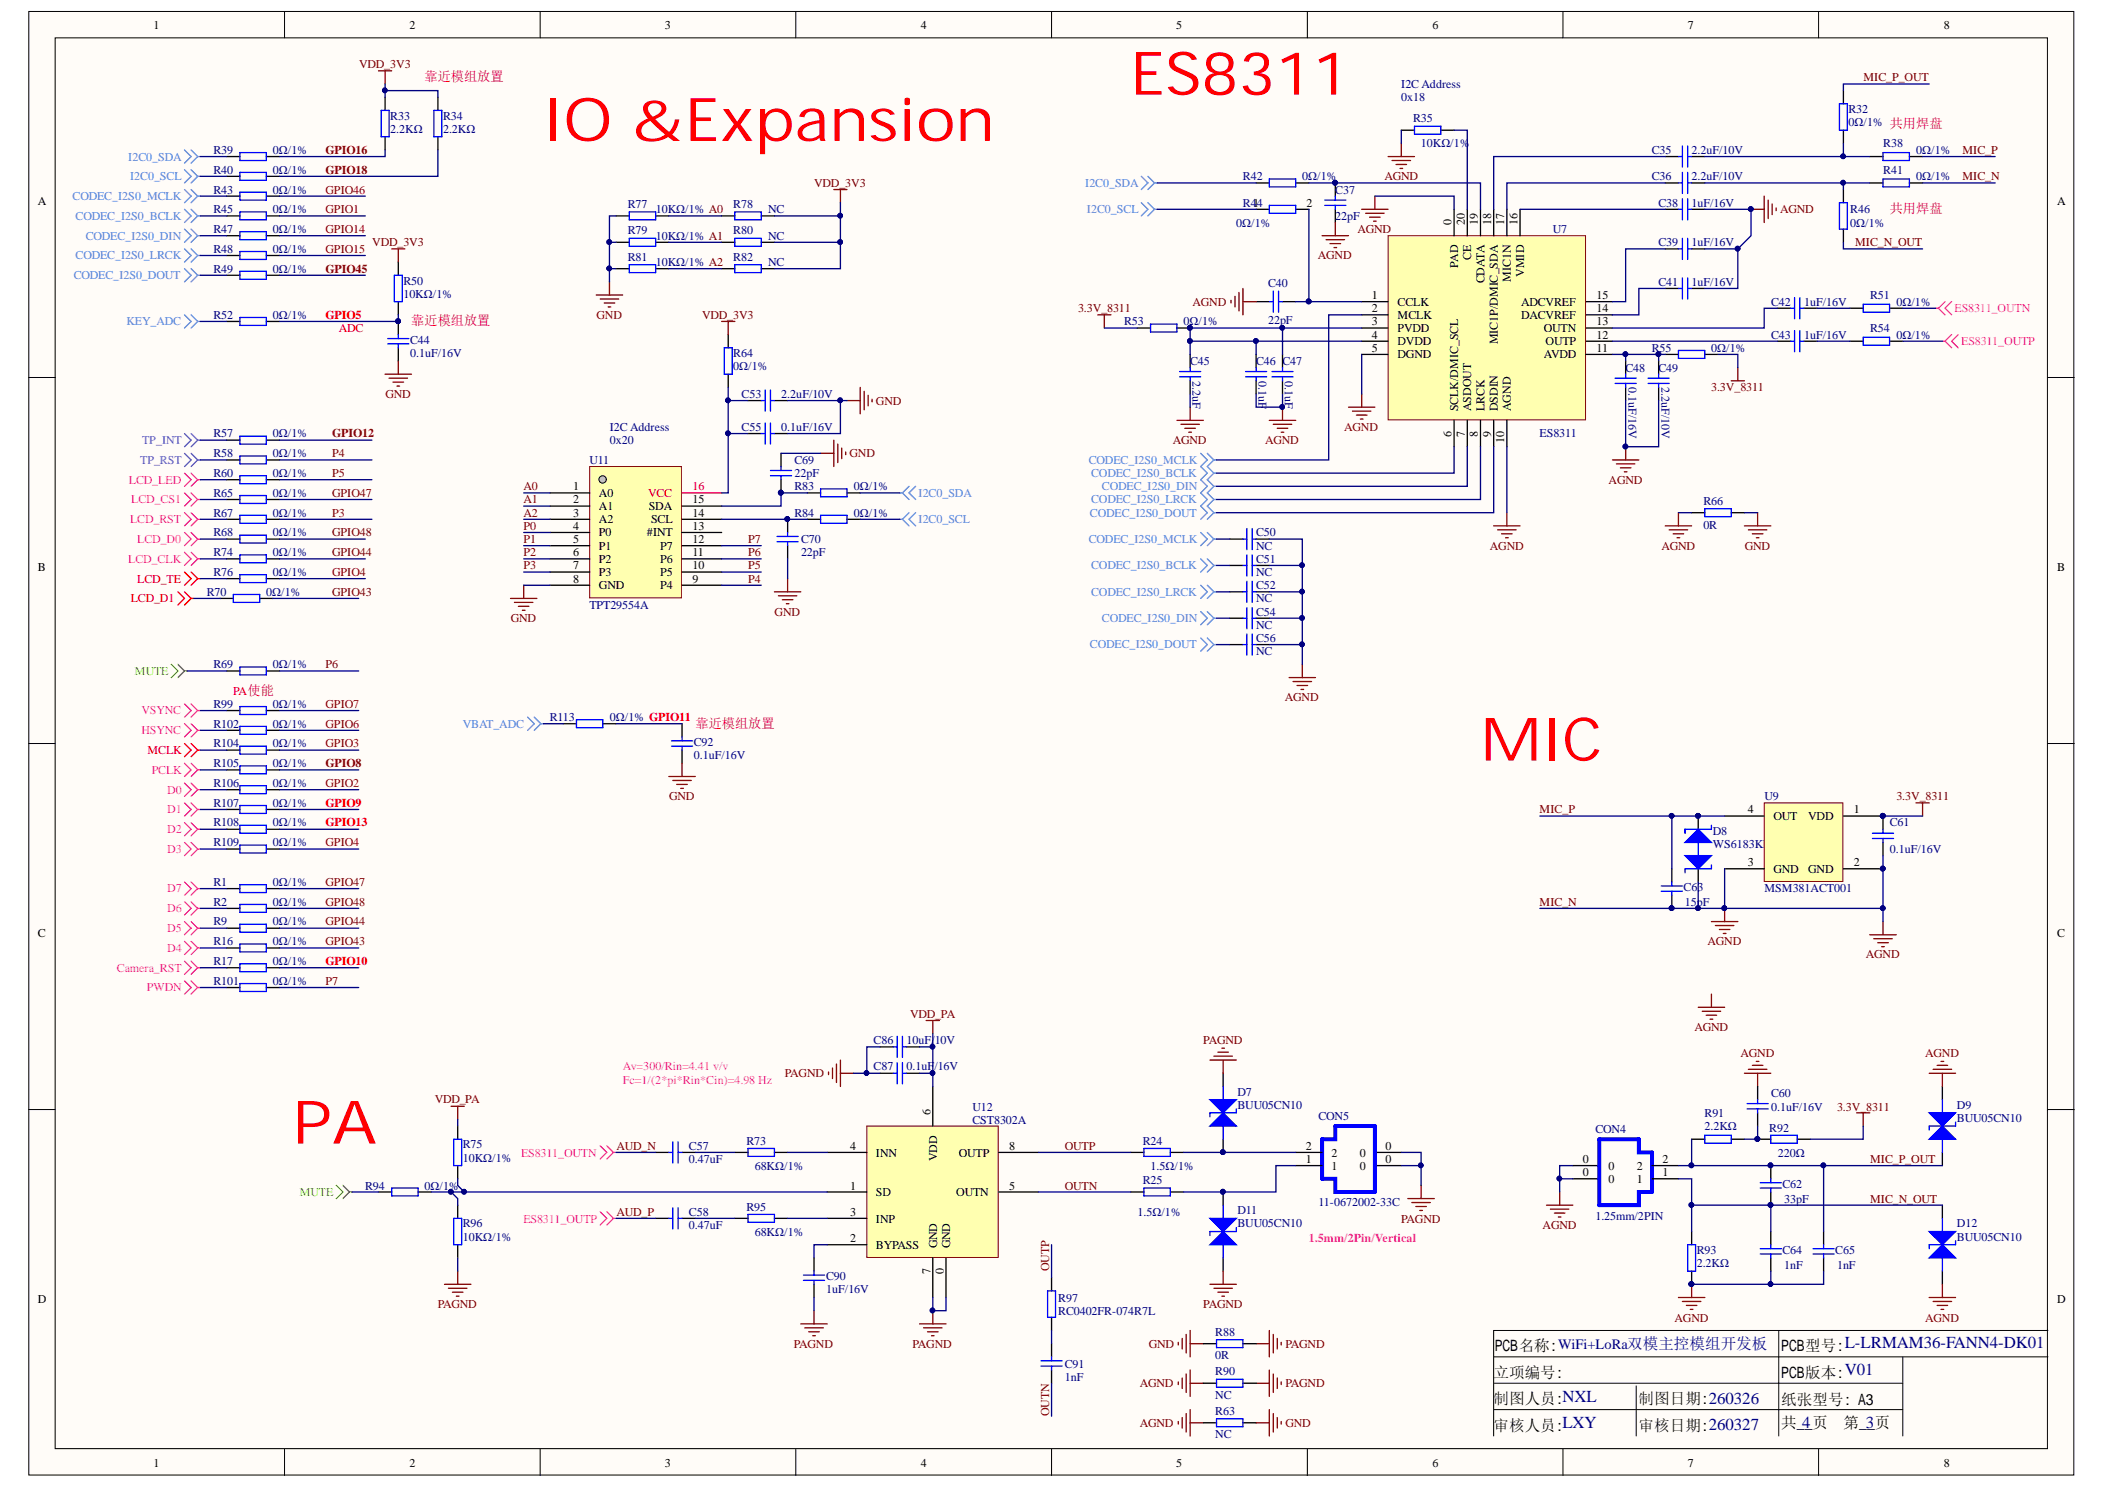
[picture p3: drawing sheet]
<svg xmlns="http://www.w3.org/2000/svg" width="297mm" height="210mm" viewBox="0 0 297 210" stroke-linecap="round" stroke-linejoin="round" font-family="sans-serif">
<defs><g id="words">
<g font-size="8.5" fill="#f00">
<text x="159.6" y="13.4">ES8311</text>
<text x="76.7" y="19.9">IO &amp;Expansion</text>
<text x="208.9" y="107.3">MIC</text>
<text x="41.3" y="161.3">PA</text>
</g>
<g font-size="2.4" fill="#000080">
<text x="254.3" y="201.5">4</text>
<text x="263.3" y="201.5">3</text>
</g>
<g font-size="2.2">
<text x="210.9" y="190.6">PCB名称 WiFi+LoRa双模主控模组开发板</text>
<text x="251.4" y="190.6">PCB型号 L-LRMAM36-FANN4-DK01</text>
<text x="210.7" y="194.4">立项编号</text>
<text x="251.4" y="194.5">PCB版本 V01</text>
<text x="210.7" y="198.1">制图人员 NXL</text>
<text x="210.7" y="201.9">审核人员 LXY</text>
<text x="231.2" y="198.1">制图日期 260326</text>
<text x="231.2" y="201.9">审核日期 260327</text>
<text x="251.4" y="198.2">纸张型号</text>
<text x="251.4" y="201.5">共__页</text>
<text x="260.2" y="201.5">第__页</text>
<text x="262.2" y="198.2">A3</text>
</g>
<g font-size="1.9" fill="#f00">
<text x="59.9" y="11.5">靠近模组放置</text>
<text x="266.7" y="30.1">共用焊盘</text>
<text x="58" y="45.9">靠近模组放置</text>
<text x="98.1" y="102.6">靠近模组放置</text>
</g>
<g font-size="1.7">
<text x="21.7" y="4.1">1</text>
<text x="57.8" y="4.1">2</text>
<text x="93.8" y="4.1">3</text>
<text x="130" y="4.1">4</text>
<text x="166" y="4.1">5</text>
<text x="202.1" y="4.1">6</text>
<text x="238.2" y="4.1">7</text>
<text x="274.3" y="4.1">8</text>
<text x="5.3" y="28.9">A</text>
<text x="176.8" y="29.2">1</text>
<text x="184.4" y="29.2">2</text>
<text x="290.3" y="28.9">A</text>
<text x="204.8" y="31.8" transform="rotate(-90 204.8 31.8)">0</text>
<text x="206.7" y="31.8" transform="rotate(-90 206.7 31.8)">20</text>
<text x="208.5" y="31.8" transform="rotate(-90 208.5 31.8)">19</text>
<text x="210.4" y="31.8" transform="rotate(-90 210.4 31.8)">18</text>
<text x="212.3" y="31.8" transform="rotate(-90 212.3 31.8)">17</text>
<text x="214.1" y="31.8" transform="rotate(-90 214.1 31.8)">16</text>
<text x="205.8" y="37.8" transform="rotate(-90 205.8 37.8)">PAD</text>
<text x="207.6" y="36.7" transform="rotate(-90 207.6 36.7)">CE</text>
<text x="209.5" y="40" transform="rotate(-90 209.5 40)">CDATA</text>
<text x="213.2" y="39.8" transform="rotate(-90 213.2 39.8)">MIC1N</text>
<text x="215.1" y="39.1" transform="rotate(-90 215.1 39.1)">VMID</text>
<text x="193.6" y="42.2">1</text>
<text x="193.6" y="44">2</text>
<text x="193.6" y="45.9">3</text>
<text x="193.6" y="47.8">4</text>
<text x="197.2" y="43.1">CCLK</text>
<text x="197.2" y="45">MCLK</text>
<text x="197.2" y="46.8">PVDD</text>
<text x="214.6" y="45">DACVREF</text>
<text x="214.6" y="43.1">ADCVREF</text>
<text x="217.9" y="46.8">OUTN</text>
<text x="225.3" y="47.8">12</text>
<text x="225.3" y="45.9">13</text>
<text x="225.3" y="44">14</text>
<text x="225.3" y="42.2">15</text>
<text x="193.6" y="49.6">5</text>
<text x="197.2" y="48.7">DVDD</text>
<text x="197.2" y="50.6">DGND</text>
<text x="211.3" y="48.5" transform="rotate(-90 211.3 48.5)">MIC1P/DMIC_SDA</text>
<text x="217.9" y="50.6">AVDD</text>
<text x="218.1" y="48.7">OUTP</text>
<text x="225.3" y="49.6">11</text>
<text x="205.8" y="58" transform="rotate(-90 205.8 58)">SCLK/DMIC_SCL</text>
<text x="207.6" y="58" transform="rotate(-90 207.6 58)">ASDOUT</text>
<text x="209.5" y="58" transform="rotate(-90 209.5 58)">LRCK</text>
<text x="211.3" y="58" transform="rotate(-90 211.3 58)">DSDIN</text>
<text x="213.2" y="58" transform="rotate(-90 213.2 58)">AGND</text>
<text x="204.8" y="61.6" transform="rotate(-90 204.8 61.6)">6</text>
<text x="206.7" y="61.6" transform="rotate(-90 206.7 61.6)">7</text>
<text x="208.5" y="61.6" transform="rotate(-90 208.5 61.6)">8</text>
<text x="210.4" y="61.6" transform="rotate(-90 210.4 61.6)">9</text>
<text x="212.3" y="62.5" transform="rotate(-90 212.3 62.5)">10</text>
<text x="80.9" y="69.2">1</text>
<text x="80.9" y="71">2</text>
<text x="84.5" y="70.1">A0</text>
<text x="84.5" y="71.9">A1</text>
<text x="91.5" y="71.9">SDA</text>
<text x="97.7" y="71">15</text>
<text x="80.9" y="72.9">3</text>
<text x="80.9" y="74.7">4</text>
<text x="80.9" y="76.6">5</text>
<text x="84.5" y="73.8">A2</text>
<text x="84.5" y="75.7">P0</text>
<text x="84.5" y="77.5">P1</text>
<text x="91.3" y="75.7">#INT</text>
<text x="91.9" y="73.8">SCL</text>
<text x="93.1" y="77.5">P7</text>
<text x="97.7" y="76.6">12</text>
<text x="97.7" y="74.7">13</text>
<text x="97.7" y="72.9">14</text>
<text x="5.3" y="80.6">B</text>
<text x="80.9" y="78.5">6</text>
<text x="80.9" y="80.3">7</text>
<text x="80.9" y="82.2">8</text>
<text x="84.5" y="79.4">P2</text>
<text x="84.5" y="81.2">P3</text>
<text x="84.5" y="83.1">GND</text>
<text x="93.1" y="83.1">P4</text>
<text x="93.1" y="81.2">P5</text>
<text x="93.1" y="79.4">P6</text>
<text x="97.7" y="82.2">9</text>
<text x="97.7" y="80.3">10</text>
<text x="97.7" y="78.5">11</text>
<text x="290.3" y="80.6">B</text>
<text x="246.6" y="114.7">4</text>
<text x="250.3" y="115.7">OUT</text>
<text x="255.2" y="115.7">VDD</text>
<text x="261.6" y="114.7">1</text>
<text x="246.6" y="122.2">3</text>
<text x="250.3" y="123.1">GND</text>
<text x="255.2" y="123.1">GND</text>
<text x="261.6" y="122.2">2</text>
<text x="5.3" y="132.2">C</text>
<text x="290.3" y="132.2">C</text>
<text x="131.3" y="157.3" transform="rotate(-90 131.3 157.3)">6</text>
<text x="120" y="167.8">1</text>
<text x="120" y="162.2">4</text>
<text x="123.6" y="163.2">INN</text>
<text x="132.2" y="163.8" transform="rotate(-90 132.2 163.8)">VDD</text>
<text x="135.3" y="163.2">OUTP</text>
<text x="142.4" y="167.8">5</text>
<text x="142.4" y="162.2">8</text>
<text x="184.3" y="164.1">1</text>
<text x="184.3" y="162.2">2</text>
<text x="187.9" y="165">1</text>
<text x="187.9" y="163.2">2</text>
<text x="191.9" y="165">0</text>
<text x="191.9" y="163.2">0</text>
<text x="195.5" y="164.1">0</text>
<text x="195.5" y="162.2">0</text>
<text x="223.4" y="166">0</text>
<text x="223.4" y="164.1">0</text>
<text x="227" y="166.9">0</text>
<text x="227" y="165">0</text>
<text x="231" y="166.9">1</text>
<text x="231" y="165">2</text>
<text x="234.6" y="166">1</text>
<text x="234.6" y="164.1">2</text>
<text x="120" y="171.5">3</text>
<text x="123.6" y="168.8">SD</text>
<text x="123.6" y="172.5">INP</text>
<text x="134.9" y="168.8">OUTN</text>
<text x="120" y="175.3">2</text>
<text x="123.6" y="176.2">BYPASS</text>
<text x="131.3" y="179.7" transform="rotate(-90 131.3 179.7)">7</text>
<text x="132.2" y="176.1" transform="rotate(-90 132.2 176.1)">GND</text>
<text x="133.2" y="179.7" transform="rotate(-90 133.2 179.7)">0</text>
<text x="134.1" y="176.1" transform="rotate(-90 134.1 176.1)">GND</text>
<text x="5.3" y="183.8">D</text>
<text x="290.3" y="183.8">D</text>
<text x="21.7" y="206.9">1</text>
<text x="57.8" y="206.9">2</text>
<text x="93.8" y="206.9">3</text>
<text x="130" y="206.9">4</text>
<text x="166" y="206.9">5</text>
<text x="202.1" y="206.9">6</text>
<text x="238.2" y="206.9">7</text>
<text x="274.3" y="206.9">8</text>
</g>
<g font-size="1.7" fill="#800000">
<text x="50.7" y="9.6">VDD_3V3</text>
<text x="262.9" y="11.5">MIC_P_OUT</text>
<text x="276.9" y="21.7">MIC_P</text>
<text x="114.9" y="26.4">VDD_3V3</text>
<text x="195.4" y="25.4">AGND</text>
<text x="276.9" y="25.4">MIC_N</text>
<text x="52.5" y="34.7">VDD_3V3</text>
<text x="191.5" y="32.9">AGND</text>
<text x="251.2" y="30.1">AGND</text>
<text x="261.8" y="34.7">MIC_N_OUT</text>
<text x="186" y="36.6">AGND</text>
<text x="84.2" y="45">GND</text>
<text x="99.1" y="45">VDD_3V3</text>
<text x="152.1" y="44">3.3V_8311</text>
<text x="168.3" y="43.1">AGND</text>
<text x="54.4" y="56.1">GND</text>
<text x="123.6" y="57.1">GND</text>
<text x="241.5" y="55.2">3.3V_8311</text>
<text x="46.9" y="64.5">P4</text>
<text x="119.9" y="64.5">GND</text>
<text x="165.5" y="62.6">AGND</text>
<text x="178.5" y="62.6">AGND</text>
<text x="189.7" y="60.8">AGND</text>
<text x="46.9" y="67.3">P5</text>
<text x="46.9" y="70.1">GPIO47</text>
<text x="73.9" y="69.2">A0</text>
<text x="73.9" y="71">A1</text>
<text x="227" y="68.2">AGND</text>
<text x="46.9" y="75.7">GPIO48</text>
<text x="73.9" y="74.7">P0</text>
<text x="73.9" y="76.6">P1</text>
<text x="73.9" y="72.9">A2</text>
<text x="105.6" y="76.6">P7</text>
<text x="210.2" y="77.5">AGND</text>
<text x="234.4" y="77.5">AGND</text>
<text x="246.2" y="77.5">GND</text>
<text x="46.9" y="78.5">GPIO44</text>
<text x="73.9" y="78.5">P2</text>
<text x="73.9" y="80.3">P3</text>
<text x="105.6" y="78.5">P6</text>
<text x="105.6" y="80.3">P5</text>
<text x="105.6" y="82.2">P4</text>
<text x="46.9" y="84">GPIO43</text>
<text x="72.1" y="87.8">GND</text>
<text x="109.3" y="86.8">GND</text>
<text x="45.9" y="94.3">P6</text>
<text x="181.3" y="98.9">AGND</text>
<text x="94.4" y="112.9">GND</text>
<text x="267.6" y="112.9">3.3V_8311</text>
<text x="217.3" y="114.7">MIC_P</text>
<text x="45.9" y="125">GPIO47</text>
<text x="45.9" y="127.7">GPIO48</text>
<text x="45.9" y="130.5">GPIO44</text>
<text x="217.3" y="127.7">MIC_N</text>
<text x="45.9" y="133.3">GPIO43</text>
<text x="241" y="133.3">AGND</text>
<text x="263.3" y="135.2">AGND</text>
<text x="45.9" y="138.9">P7</text>
<text x="128.4" y="143.6">VDD_PA</text>
<text x="169.8" y="147.3">PAGND</text>
<text x="239.1" y="145.4">AGND</text>
<text x="245.6" y="149.1">AGND</text>
<text x="271.7" y="149.1">AGND</text>
<text x="61.3" y="155.6">VDD_PA</text>
<text x="110.7" y="151.9">PAGND</text>
<text x="259.2" y="156.7">3.3V_8311</text>
<text x="87" y="162.2">AUD_N</text>
<text x="150.3" y="162.2">OUTP</text>
<text x="150.3" y="167.8">OUTN</text>
<text x="263.9" y="164.1">MIC_P_OUT</text>
<text x="87" y="171.5">AUD_P</text>
<text x="197.7" y="172.5">PAGND</text>
<text x="217.7" y="173.4">AGND</text>
<text x="263.9" y="169.7">MIC_N_OUT</text>
<text x="148.1" y="179.3" transform="rotate(-90 148.1 179.3)">OUTP</text>
<text x="61.8" y="184.6">PAGND</text>
<text x="169.8" y="184.6">PAGND</text>
<text x="112" y="190.1">PAGND</text>
<text x="128.8" y="190.1">PAGND</text>
<text x="162.1" y="190.1">GND</text>
<text x="181.4" y="190.1">PAGND</text>
<text x="236.3" y="186.4">AGND</text>
<text x="271.7" y="186.4">AGND</text>
<text x="160.8" y="195.7">AGND</text>
<text x="181.4" y="195.7">PAGND</text>
<text x="148.1" y="199.8" transform="rotate(-90 148.1 199.8)">OUTN</text>
<text x="160.8" y="201.3">AGND</text>
<text x="181.4" y="201.3">GND</text>
</g>
<g font-size="1.7" fill="#000080">
<text x="55.1" y="16.9">R33</text>
<text x="62.5" y="16.9">R34</text>
<text x="197.7" y="12.4">I2C Address</text>
<text x="197.7" y="14.3">0x18</text>
<text x="199.4" y="17.2">R35</text>
<text x="260.8" y="16">R32</text>
<text x="260.8" y="17.8">0Ω/1% 共用焊盘</text>
<text x="30.1" y="21.7">R39</text>
<text x="38.5" y="21.7">0Ω/1%</text>
<text x="55.1" y="18.8">2.2KΩ</text>
<text x="62.5" y="18.8">2.2KΩ</text>
<text x="200.5" y="20.8">10KΩ/1%</text>
<text x="233.1" y="21.7">C35</text>
<text x="238.7" y="21.7">2.2uF/10V</text>
<text x="265.7" y="20.8">R38</text>
<text x="270.4" y="21.7">0Ω/1%</text>
<text x="30.1" y="24.5">R40</text>
<text x="30.1" y="27.3">R43</text>
<text x="38.5" y="24.5">0Ω/1%</text>
<text x="38.5" y="27.3">0Ω/1%</text>
<text x="88.6" y="29.3">R77</text>
<text x="103.5" y="29.3">R78</text>
<text x="175.4" y="25.4">R42</text>
<text x="175.4" y="29.2">R44</text>
<text x="183.8" y="25.4">0Ω/1%</text>
<text x="188.4" y="27.3">C37</text>
<text x="233.1" y="25.4">C36</text>
<text x="234" y="29.2">C38</text>
<text x="238.7" y="25.4">2.2uF/10V</text>
<text x="238.7" y="29.2">1uF/16V</text>
<text x="265.7" y="24.5">R41</text>
<text x="270.4" y="25.4">0Ω/1%</text>
<text x="30.1" y="30.1">R45</text>
<text x="30.1" y="32.9">R47</text>
<text x="30.1" y="35.7">R48</text>
<text x="38.5" y="30.1">0Ω/1%</text>
<text x="38.5" y="32.9">0Ω/1%</text>
<text x="38.5" y="35.7">0Ω/1%</text>
<text x="88.6" y="33.1">R79</text>
<text x="92.6" y="30.1">10KΩ/1% A0</text>
<text x="92.6" y="33.8">10KΩ/1% A1</text>
<text x="103.5" y="33.1">R80</text>
<text x="108.4" y="30.1">NC</text>
<text x="108.4" y="33.8">NC</text>
<text x="174.5" y="32">0Ω/1%</text>
<text x="188.4" y="31">22pF</text>
<text x="219.1" y="32.9">U7</text>
<text x="234" y="34.7">C39</text>
<text x="238.7" y="34.7">1uF/16V</text>
<text x="261.1" y="30.1">R46</text>
<text x="261.1" y="32">0Ω/1%</text>
<text x="30.1" y="38.5">R49</text>
<text x="38.5" y="38.5">0Ω/1%</text>
<text x="56.9" y="40.2">R50</text>
<text x="88.6" y="36.8">R81</text>
<text x="92.6" y="37.5">10KΩ/1% A2</text>
<text x="103.5" y="36.8">R82</text>
<text x="108.4" y="37.5">NC</text>
<text x="178.9" y="40.5">C40</text>
<text x="234" y="40.3">C41</text>
<text x="238.7" y="40.3">1uF/16V</text>
<text x="30.1" y="45">R52</text>
<text x="38.5" y="45">0Ω/1%</text>
<text x="56.9" y="42">10KΩ/1%</text>
<text x="158.6" y="45.9">R53</text>
<text x="167" y="45.9">0Ω/1%</text>
<text x="178.9" y="45.7">22pF</text>
<text x="249.9" y="43.1">C42</text>
<text x="249.9" y="47.8">C43</text>
<text x="254.6" y="43.1">1uF/16V</text>
<text x="254.6" y="47.8">1uF/16V</text>
<text x="263.9" y="42.2">R51</text>
<text x="263.9" y="46.8">R54</text>
<text x="267.6" y="43.1">0Ω/1%</text>
<text x="267.6" y="47.8">0Ω/1%</text>
<text x="57.9" y="48.5">C44</text>
<text x="57.9" y="50.4">0.1uF/16V</text>
<text x="103.5" y="50.4">R64</text>
<text x="103.5" y="52.2">0Ω/1%</text>
<text x="167.9" y="51.5">C45</text>
<text x="168.3" y="53.7" transform="rotate(90 168.3 53.7)">2.2uF</text>
<text x="177.2" y="51.5">C46 C47</text>
<text x="177.6" y="53.7" transform="rotate(90 177.6 53.7)">0.1uF</text>
<text x="181.3" y="53.7" transform="rotate(90 181.3 53.7)">0.1uF</text>
<text x="229.4" y="52.4">C48</text>
<text x="233.1" y="49.6">R55</text>
<text x="234" y="52.4">C49</text>
<text x="241.5" y="49.6">0Ω/1%</text>
<text x="104.7" y="56.1">C53</text>
<text x="110.2" y="56.1">2.2uF/10V</text>
<text x="229.8" y="54.6" transform="rotate(90 229.8 54.6)">0.1uF/16V</text>
<text x="234.4" y="54.6" transform="rotate(90 234.4 54.6)">2.2uF/10V</text>
<text x="30.1" y="61.7">R57</text>
<text x="30.1" y="64.5">R58</text>
<text x="38.5" y="61.7">0Ω/1%</text>
<text x="38.5" y="64.5">0Ω/1%</text>
<text x="83.2" y="65.4">U11</text>
<text x="86" y="60.8">I2C Address</text>
<text x="86" y="62.6">0x20</text>
<text x="104.7" y="60.8">C55</text>
<text x="110.2" y="60.8">0.1uF/16V</text>
<text x="112.1" y="65.4">C69</text>
<text x="217.3" y="61.7">ES8311</text>
<text x="30.1" y="67.3">R60</text>
<text x="30.1" y="70.1">R65</text>
<text x="38.5" y="67.3">0Ω/1%</text>
<text x="38.5" y="70.1">0Ω/1%</text>
<text x="112.1" y="69.2">R83</text>
<text x="112.1" y="67.3">22pF</text>
<text x="120.5" y="69.2">0Ω/1%</text>
<text x="240.4" y="71.2">R66</text>
<text x="30.1" y="72.9">R67</text>
<text x="30.1" y="75.7">R68</text>
<text x="38.5" y="72.9">0Ω/1%</text>
<text x="38.5" y="75.7">0Ω/1%</text>
<text x="112.1" y="72.9">R84</text>
<text x="113" y="76.6">C70</text>
<text x="120.5" y="72.9">0Ω/1%</text>
<text x="177.2" y="75.7">C50</text>
<text x="177.2" y="77.5">NC</text>
<text x="240.4" y="74.6">0R</text>
<text x="30.1" y="78.5">R74</text>
<text x="30.1" y="81.2">R76</text>
<text x="38.5" y="78.5">0Ω/1%</text>
<text x="38.5" y="81.2">0Ω/1%</text>
<text x="113" y="78.5">22pF</text>
<text x="177.2" y="79.4">C51</text>
<text x="177.2" y="81.2">NC</text>
<text x="177.2" y="83.1">C52</text>
<text x="29.2" y="84">R70</text>
<text x="37.6" y="84">0Ω/1%</text>
<text x="83.2" y="85.9">TPT29554A</text>
<text x="177.2" y="85">NC</text>
<text x="177.2" y="86.8">C54</text>
<text x="177.2" y="88.7">NC</text>
<text x="30.1" y="94.3">R69</text>
<text x="38.5" y="94.3">0Ω/1%</text>
<text x="177.2" y="90.5">C56</text>
<text x="177.2" y="92.4">NC</text>
<text x="30.1" y="99.8">R99</text>
<text x="38.5" y="99.8">0Ω/1%</text>
<text x="77.6" y="101.7">R113</text>
<text x="86" y="101.7">0Ω/1% GPIO11</text>
<text x="30.1" y="102.6">R102</text>
<text x="30.1" y="105.4">R104</text>
<text x="38.5" y="102.6">0Ω/1%</text>
<text x="38.5" y="105.4">0Ω/1%</text>
<text x="97.9" y="105.3">C92</text>
<text x="97.9" y="107.1">0.1uF/16V</text>
<text x="30.1" y="108.2">R105</text>
<text x="30.1" y="111">R106</text>
<text x="30.1" y="113.8">R107</text>
<text x="38.5" y="108.2">0Ω/1%</text>
<text x="38.5" y="111">0Ω/1%</text>
<text x="38.5" y="113.8">0Ω/1%</text>
<text x="249" y="112.9">U9</text>
<text x="30.1" y="119.4">R109</text>
<text x="30.1" y="116.6">R108</text>
<text x="38.5" y="119.4">0Ω/1%</text>
<text x="38.5" y="116.6">0Ω/1%</text>
<text x="241.7" y="117.8">D8</text>
<text x="241.7" y="119.6">WS6183KF</text>
<text x="266.7" y="116.6">C61</text>
<text x="30.1" y="125">R1</text>
<text x="38.5" y="125">0Ω/1%</text>
<text x="237.6" y="125.7">C63</text>
<text x="249" y="125.9">MSM381ACT001</text>
<text x="266.7" y="120.3">0.1uF/16V</text>
<text x="30.1" y="127.7">R2</text>
<text x="30.1" y="130.5">R9</text>
<text x="38.5" y="127.7">0Ω/1%</text>
<text x="38.5" y="130.5">0Ω/1%</text>
<text x="237.7" y="127.7">15pF</text>
<text x="30.1" y="133.3">R16</text>
<text x="30.1" y="136.1">R17</text>
<text x="38.5" y="133.3">0Ω/1%</text>
<text x="38.5" y="136.1">0Ω/1%</text>
<text x="30.1" y="138.9">R101</text>
<text x="38.5" y="138.9">0Ω/1%</text>
<text x="123.3" y="147.3">C86</text>
<text x="127.9" y="147.3">10uF/10V</text>
<text x="123.3" y="151">C87</text>
<text x="127.9" y="151">0.1uF/16V</text>
<text x="174.6" y="154.5">D7</text>
<text x="249.9" y="154.7">C60</text>
<text x="65.3" y="162">R75</text>
<text x="105.3" y="161.5">R73</text>
<text x="137.2" y="156.7">U12</text>
<text x="137.2" y="158.5">CST8302A</text>
<text x="161.3" y="161.5">R24</text>
<text x="174.6" y="156.4">BUU05CN10</text>
<text x="186" y="157.9">CON5</text>
<text x="225.1" y="159.8">CON4</text>
<text x="240.5" y="157.6">R91</text>
<text x="240.5" y="159.5">2.2KΩ</text>
<text x="249.7" y="159.6">R92</text>
<text x="249.9" y="156.7">0.1uF/16V</text>
<text x="276.1" y="158.3">BUU05CN10</text>
<text x="276.1" y="156.4">D9</text>
<text x="51.5" y="167.8">R94</text>
<text x="59.9" y="167.8">0Ω/1%</text>
<text x="65.3" y="163.8">10KΩ/1%</text>
<text x="97.2" y="162.2">C57</text>
<text x="97.2" y="164.1">0.47uF</text>
<text x="106.5" y="165">68KΩ/1%</text>
<text x="161.3" y="167.1">R25</text>
<text x="162.4" y="165">1.5Ω/1%</text>
<text x="250.9" y="163.2">220Ω</text>
<text x="251.5" y="167.6">C62</text>
<text x="65.3" y="173.1">R96</text>
<text x="97.2" y="171.5">C58</text>
<text x="97.2" y="173.4">0.47uF</text>
<text x="105.3" y="170.8">R95</text>
<text x="160.5" y="171.5">1.5Ω/1%</text>
<text x="174.6" y="173.1">BUU05CN10</text>
<text x="174.6" y="171.3">D11</text>
<text x="186" y="170.2">11-0672002-33C</text>
<text x="225.1" y="172">1.25mm/2PIN</text>
<text x="251.8" y="169.7">33pF</text>
<text x="276.1" y="173.1">D12</text>
<text x="65.3" y="175">10KΩ/1%</text>
<text x="106.5" y="174.3">68KΩ/1%</text>
<text x="239.4" y="176.9">R93</text>
<text x="239.4" y="178.7">2.2KΩ</text>
<text x="251.5" y="176.9">C64</text>
<text x="251.8" y="179">1nF</text>
<text x="259" y="176.9">C65</text>
<text x="259.2" y="179">1nF</text>
<text x="276.1" y="175">BUU05CN10</text>
<text x="116.6" y="180.6">C90</text>
<text x="116.6" y="182.4">1uF/16V</text>
<text x="149.3" y="185.5">RC0402FR-074R7L</text>
<text x="149.3" y="183.6">R97</text>
<text x="171.5" y="191.7">0R</text>
<text x="171.5" y="188.5">R88</text>
<text x="150.3" y="192.9">C91</text>
<text x="150.3" y="194.8">1nF</text>
<text x="171.5" y="197.3">NC</text>
<text x="171.5" y="194">R90</text>
<text x="171.5" y="202.9">NC</text>
<text x="171.5" y="199.6">R63</text>
</g>
<g font-size="1.7" fill="#4a86e8">
<text x="18.1" y="22.7">I2C0_SDA</text>
<text x="10.2" y="28.2">CODEC_I2S0_MCLK</text>
<text x="18.4" y="25.4">I2C0_SCL</text>
<text x="153.1" y="26.4">I2C0_SDA</text>
<text x="10.7" y="31">CODEC_I2S0_BCLK</text>
<text x="12.1" y="33.8">CODEC_I2S0_DIN</text>
<text x="153.4" y="30.1">I2C0_SCL</text>
<text x="10.4" y="39.4">CODEC_I2S0_DOUT</text>
<text x="10.7" y="36.6">CODEC_I2S0_LRCK</text>
<text x="17.9" y="45.9">KEY_ADC</text>
<text x="153.6" y="65.4">CODEC_I2S0_MCLK</text>
<text x="129.6" y="70.1">I2C0_SDA</text>
<text x="154" y="67.3">CODEC_I2S0_BCLK</text>
<text x="154" y="71">CODEC_I2S0_LRCK</text>
<text x="155.5" y="69.2">CODEC_I2S0_DIN</text>
<text x="129.6" y="73.8">I2C0_SCL</text>
<text x="153.6" y="76.6">CODEC_I2S0_MCLK</text>
<text x="153.8" y="72.9">CODEC_I2S0_DOUT</text>
<text x="154" y="80.3">CODEC_I2S0_BCLK</text>
<text x="154" y="84">CODEC_I2S0_LRCK</text>
<text x="155.5" y="87.8">CODEC_I2S0_DIN</text>
<text x="153.8" y="91.5">CODEC_I2S0_DOUT</text>
<text x="65.3" y="102.6">VBAT_ADC</text>
</g>
<g font-size="1.7" fill="#980000">
<text x="45.9" y="21.7">GPIO16</text>
<text x="45.9" y="24.5">GPIO18</text>
<text x="45.9" y="27.3">GPIO46</text>
<text x="45.9" y="30.1">GPIO1</text>
<text x="45.9" y="32.9">GPIO14</text>
<text x="45.9" y="35.7">GPIO15</text>
<text x="45.9" y="38.5">GPIO45</text>
<text x="46.9" y="61.7">GPIO12</text>
<text x="46.9" y="72.9">P3</text>
<text x="46.9" y="81.2">GPIO4</text>
<text x="45.9" y="99.8">GPIO7</text>
<text x="45.9" y="102.6">GPIO6</text>
<text x="45.9" y="105.4">GPIO3</text>
<text x="45.9" y="111">GPIO2</text>
<text x="45.9" y="108.2">GPIO8</text>
<text x="45.9" y="119.4">GPIO4</text>
</g>
<g font-size="1.7" fill="#f00">
<text x="45.9" y="45">GPIO5</text>
<text x="47.8" y="46.8">ADC</text>
<text x="91.5" y="70.1">VCC</text>
<text x="97.7" y="69.2">16</text>
<text x="19.4" y="82.2">LCD_TE</text>
<text x="18.4" y="85">LCD_D1</text>
<text x="32.9" y="98">PA使能</text>
<text x="20.8" y="106.4">MCLK</text>
<text x="45.9" y="113.8">GPIO9</text>
<text x="45.9" y="116.6">GPIO13</text>
<text x="45.9" y="136.1">GPIO10</text>
</g>
<g font-size="1.7" fill="#f0f">
<text x="275.8" y="44">ES8311_OUTN</text>
<text x="276.7" y="48.7">ES8311_OUTP</text>
<text x="18.2" y="68.2">LCD_LED</text>
<text x="18.5" y="71">LCD_CS1</text>
<text x="18.4" y="73.8">LCD_RST</text>
<text x="19.4" y="76.6">LCD_D0</text>
<text x="18.1" y="79.4">LCD_CLK</text>
<text x="20" y="100.8">VSYNC</text>
<text x="20" y="103.6">HSYNC</text>
<text x="21.4" y="109.1">PCLK</text>
<text x="23.6" y="111.9">D0</text>
<text x="23.6" y="114.7">D1</text>
<text x="23.6" y="117.5">D2</text>
<text x="23.6" y="120.3">D3</text>
<text x="23.6" y="125.9">D7</text>
<text x="23.6" y="128.7">D6</text>
<text x="23.6" y="131.5">D5</text>
<text x="16.5" y="137">Camera_RST</text>
<text x="23.6" y="134.3">D4</text>
<text x="20.7" y="139.8">PWDN</text>
<text x="87.9" y="152.9">Fc=1/(2*pi*Rin*Cin)=4.98 Hz</text>
<text x="87.9" y="151">Av=300/Rin=4.41 v/v</text>
<text x="73.5" y="163.2">ES8311_OUTN</text>
<text x="73.9" y="172.5">ES8311_OUTP</text>
<text x="184.7" y="175.3">1.5mm/2Pin/Vertical</text>
</g>
<g font-size="1.7" fill="#90f">
<text x="19.8" y="65.4">TP_RST</text>
<text x="20.1" y="62.6">TP_INT</text>
</g>
<g font-size="1.7" fill="#0f0">
<text x="19" y="95.2">MUTE</text>
<text x="42.3" y="168.8">MUTE</text>
</g>
</g></defs>
<g fill="#fffcf8" stroke="#000" stroke-width=".14">
<path d="M4.1 1.6h288.5v206.5h-288.5z"/>
<path d="M7.8 5.3h281.1v199.1h-281.1z"/>
</g>
<g fill="none" stroke="#000" stroke-width=".14">
<path d="M40.2 1.6v3.7M76.2 1.6v3.7M112.3 1.6v3.7M148.4 1.6v3.7M184.5 1.6v3.7M220.6 1.6v3.7M256.6 1.6v3.7M4.1 53.3h3.7M289 53.3h3.7M4.1 104.9h3.7M289 104.9h3.7M4.1 156.5h3.7"/>
<path d="M289 156.5h3.7M210.8 191.4h78.2M210.8 195.1h57.7M210.8 198.8h57.7M230.9 195.5v7.1M251 187.7v14.9M268.5 191.4v11.2M289 187.7h-78.2v14.9M40.2 204.4v3.7M76.2 204.4v3.7M112.3 204.4v3.7M148.4 204.4v3.7"/>
<path d="M184.5 204.4v3.7M220.6 204.4v3.7M256.6 204.4v3.7"/>
</g>
<g fill="none" stroke="#800000" stroke-width=".19">
<path d="M235 74.2h3.7M235.5 74.7h2.6M236.1 75.3h1.5M236.7 75.9h.3M236.8 72.3v1.9M246.2 74.2h3.7M246.7 74.7h2.6M247.3 75.3h1.5M247.8 75.9h.4M248 72.3v1.9M246.2 151.4h3.7M246.7 150.8h2.6"/>
<path d="M247.3 150.3h1.5M247.8 149.7h.4M248 151.4v1.9M218.2 170h3.7M218.8 170.6h2.6M219.3 171.1h1.5M219.9 171.7h.4M220.1 168.1v1.9M166.3 189.4v.3M166.3 194.9v.4M166.8 188.8v1.5M166.8 194.4v1.5"/>
<path d="M167.4 188.2v2.6M167.4 193.8v2.6M167.9 189.5h1.9M167.9 187.7v3.7M167.9 193.3v3.7M167.9 195.1h1.9M177.3 189.5h1.8M177.3 195.1h1.8M179.1 187.7v3.7M179.1 193.3v3.7M179.7 188.2v2.6M179.7 193.8v2.6"/>
<path d="M180.2 188.8v1.5M180.2 194.4v1.5M180.8 189.4v.3M180.8 194.9v.4M236.8 183h3.8M237.4 183.6h2.6M238 184.1h1.5M238.5 184.7h.4M238.7 181.2v1.8"/>
</g>
<path d="M221.9 166.3h3.8M221.9 164.4h3.8M233.1 166.3h3.7M233.1 164.4h3.7M169.8 189.5h1.9M169.8 195.1h1.9M175.4 189.5h1.9M175.4 195.1h1.9" fill="none" stroke="#000" stroke-width=".19"/>
<path d="M171.7 189h3.7v1.1h-3.7zM171.7 194.6h3.7v1.1h-3.7z" fill="none" stroke="#00f" stroke-width=".19"/>
<circle cx="238.7" cy="181.1" r=".34" fill="#000080" stroke="#000080" stroke-width=".14"/>
<path d="M225.7 160.7h5.6v1.9h1.8v5.5h-1.8v1.9h-5.6z" fill="none" stroke="#00f" stroke-width=".56"/>
<path d="M195.9 33.2h27.8v26h-27.8z" fill="#ffffb0" stroke="#800000" stroke-width=".14"/>
<g fill="none" stroke="#000" stroke-width=".19">
<path d="M32 22.1h1.9M32 24.9h1.9M32 27.7h1.9M32 30.5h1.9M32 33.2h1.9M32 36h1.9M32 38.8h1.9M37.6 22.1h1.8M37.6 24.9h1.8M37.6 27.7h1.8M37.6 30.5h1.8M37.6 33.2h1.8"/>
<path d="M37.6 36h1.8M37.6 38.8h1.8M177.3 25.8h1.8M177.3 29.5h1.8M182.8 25.8h1.9M182.8 29.5h1.9M188.4 25.8v1.9M188.4 29.5v1.9M205.2 29.5v3.7M207 29.5v3.7M208.9 29.5v3.7M210.8 29.5v3.7"/>
<path d="M212.6 29.5v3.7M214.5 29.5v3.7M235 22.1h1.8M235 25.8h1.8M235 29.5h1.8M235 35.1h1.8M238.7 22.1h1.9M238.7 25.8h1.9M238.7 29.5h1.9M238.7 35.1h1.9M32 45.3h1.9M37.6 45.3h1.8"/>
<path d="M160.5 46.3h1.9M166.1 46.3h1.8M167.9 50v1.9M167.9 53.7v1.9M177.3 42.6h1.8M177.3 50v1.9M177.3 53.7v1.9M181 42.6h1.8M181 50v1.9M181 53.7v1.9M192.2 42.6h3.7M192.2 44.4h3.7"/>
<path d="M192.2 46.3h3.7M192.2 48.1h3.7M192.2 50h3.7M205.2 59.3v3.7M207 59.3v3.7M208.9 59.3v3.7M210.8 59.3v3.7M212.6 59.3v3.7M223.8 42.6h3.7M223.8 44.4h3.7M223.8 46.3h3.7M223.8 48.1h3.7"/>
<path d="M223.8 50h3.7M229.4 50.9v1.9M229.4 54.6v1.9M234.1 50.9v1.9M234.1 54.6v1.9M235 50h1.8M235 40.7h1.8M238.7 40.7h1.9M240.6 50h1.8M261.1 48.1h1.8M261.1 43.5h1.8M266.6 48.1h1.9"/>
<path d="M266.6 43.5h1.9M173.5 76h1.9M173.5 79.8h1.9M177.3 76h1.8M177.3 79.8h1.8M173.5 83.5h1.9M177.3 83.5h1.8M239.6 115.1v1.9M239.6 122.6v1.8"/>
</g>
<g fill="none" stroke="#800000" stroke-width=".19">
<path d="M186.6 33.2h3.7M187.1 33.8h2.6M187.7 34.4h1.5M188.2 34.9h.4M188.4 31.4v1.8M192.2 29.5h3.7M192.7 30.1h2.6M193.3 30.6h1.5M193.8 31.2h.4M194 27.7v1.8M195.9 22.1h3.7M196.4 22.6h2.6"/>
<path d="M197 23.2h1.5M197.6 23.8h.3M197.7 20.2v1.9M247.1 29.5h1.9M249 27.7v3.7M249.5 28.2v2.6M250.1 28.8v1.5M250.6 29.3v.4M154.9 44.4h1.9M155.8 44.4v1.9M173.7 42.4v.3M174.3 41.8v1.5"/>
<path d="M174.8 41.2v2.7M175.4 40.7v3.7M175.4 42.6h1.9M190.3 57.4h3.7M190.8 58h2.7M191.4 58.6h1.5M192 59.1h.3M192.2 55.6v1.8M244.3 53.7h1.9M245.2 51.9v1.8M210.8 74.2h3.7M211.3 74.7h2.6"/>
<path d="M211.9 75.3h1.5M212.5 75.9h.3M212.6 72.3v1.9M227.5 64.9h3.8M228.1 65.4h2.6M228.7 66h1.4M229.2 66.6h.4M229.4 63v1.9M181.9 95.6h3.7M182.5 96.1h2.6M183 96.7h1.5M183.6 97.3h.4"/>
<path d="M183.8 93.7v1.9M263.8 131.9h3.8M264.4 132.4h2.6M265 133h1.5M265.5 133.5h.4M265.7 130v1.9"/>
</g>
<g fill="#000080" stroke="#000080" stroke-width=".14">
<circle cx="229.4" cy="63" r=".34"/>
<circle cx="247.1" cy="29.5" r=".34"/>
<circle cx="167.9" cy="46.2" r=".34"/>
<circle cx="188.4" cy="25.8" r=".34"/>
<circle cx="239.6" cy="115.1" r=".34"/>
</g>
<g fill="none" stroke="#00f" stroke-width=".19">
<path d="M33.9 21.5h3.7v1.1h-3.7zM33.9 24.3h3.7v1.1h-3.7zM33.9 27.1h3.7v1.1h-3.7zM33.9 29.9h3.7v1.1h-3.7zM33.9 32.7h3.7v1.1h-3.7zM33.9 35.5h3.7v1.1h-3.7zM33.9 38.3h3.7v1.1h-3.7zM179.1 25.2h3.7v1.2h-3.7zM179.1 29h3.7v1.1h-3.7zM186.9 28.2h3M186.9 29h3M188.4 27.7v.5"/>
<path d="M188.4 29v.5M236.8 22.1h.6M236.8 25.8h.6M236.8 29.5h.6M236.8 35.1h.6M237.4 20.6v3M237.4 24.3v3M237.4 28v3M237.4 33.6v3M237.4 39.2v3M238.1 22.1h.6M238.1 20.6v3"/>
<path d="M238.1 24.3v3M238.1 28v3M238.1 33.6v3M238.1 39.2v3M238.1 25.8h.6M238.1 29.5h.6M238.1 35.1h.6M33.9 44.8h3.7v1.1h-3.7zM162.4 45.7h3.7v1.1h-3.7zM166.5 52.4h2.9M166.5 53.2h2.9M167.9 51.9v.5"/>
<path d="M167.9 53.2v.5M175.8 52.4h2.9M175.8 53.2h2.9M177.3 51.9v.5M177.3 53.2v.5M179.1 42.6h.6M179.5 52.4h3M179.5 53.2h3M179.7 41.1v2.9M180.4 42.6h.6M180.4 41.1v2.9M181 51.9v.5"/>
<path d="M181 53.2v.5M227.9 53.3h3M227.9 54.1h3M229.4 52.8v.5M229.4 54.1v.5M232.6 53.3h2.9M232.6 54.1h2.9M234.1 52.8v.5M234.1 54.1v.5M236.8 40.7h.6M236.8 49.4h3.8v1.2h-3.8zM238.1 40.7h.6"/>
<path d="M262.9 42.9h3.7v1.1h-3.7zM262.9 47.6h3.7v1.1h-3.7zM175.4 76h.5M175.4 79.8h.5M175.9 74.6v2.9M175.9 78.3v3M176.7 76h.6M176.7 74.6v2.9M176.7 78.3v3M176.7 79.8h.6M175.4 83.5h.5M175.9 82v3"/>
<path d="M176.7 82v3M176.7 83.5h.6M237.8 122.6h3.7"/>
</g>
<g fill="none" stroke="#4a86e8" stroke-width=".19">
<path d="M26 23.9l1 1-1 .9M26 21.2l1 .9-1 .9M26 26.7l1 1-1 .9M26 29.5l1 1-1 .9M26 32.3l1 .9-1 1M26 35.1l1 .9-1 1M26 37.9l1 .9-1 1M27 23.9l.9 1M27 21.2l.9 .9M27 26.7l.9 1M27 29.5l.9 1M27 32.3l.9 .9"/>
<path d="M27 35.1l.9 .9M27 37.9l.9 .9M27.9 24.9l-.9 .9M27.9 24.9h.4M27.9 22.1l-.9 .9M27.9 22.1h.4M27.9 27.7l-.9 .9M27.9 27.7h.4M27.9 30.5l-.9 .9M27.9 30.5h.4M27.9 33.2l-.9 1M27.9 33.2h.4"/>
<path d="M27.9 36l-.9 1M27.9 36h.4M27.9 38.8l-.9 1M27.9 38.8h.4M161.1 28.6l.9 .9-.9 1M161.1 24.9l.9 .9-.9 .9M162 28.6l.9 .9M162 24.9l.9 .9M162.9 29.5l-.9 1M162.9 29.5h.4M162.9 25.8l-.9 .9M162.9 25.8h.4"/>
<path d="M169.4 63.9l1 1-1 .9 1 .9-1 1 1 .9-1 .9 1 1-1 .9 1 .9-1 1M169.4 75.1l1 .9-1 1M169.4 78.8l1 1-1 .9M170.4 63.9l.9 1M170.4 75.1l.9 .9M170.4 78.8l.9 1M171.3 64.9l-.9 .9 .9 .9M171.3 64.9h.4M171.3 66.7l-.9 1 .9 .9M171.3 66.7h.4M171.3 68.6l-.9 .9 .9 1M171.3 68.6h.4"/>
<path d="M171.3 70.5l-.9 .9 .9 .9M171.3 70.5h.4M171.3 72.3l-.9 1M171.3 72.3h.4M171.3 76l-.9 1M171.3 76h.4M171.3 79.8l-.9 .9M171.3 79.8h.4M169.4 82.6l1 .9-1 .9M170.4 82.6l.9 .9M171.3 83.5l-.9 .9M171.3 83.5h.4"/>
</g>
<path d="M273.2 43.5h.3M273.5 43.5l1 .9M274.1 48.1h.4M274.5 42.6l-1 .9M274.5 48.1l.9 1M275.4 42.6l-.9 .9 .9 .9M275.4 47.2l-.9 .9M276.3 47.2l-.9 .9 .9 1" fill="none" stroke="#f0f" stroke-width=".19"/>
<path d="M237.8 120.7h3.7l-1.9 1.9z" fill="#00f"/>
<path d="M237.8 117h3.7M237.8 120.7h3.7l-1.9 1.9zM237.8 122.6v.5M241.5 122v.6" fill="none" stroke="#00f" stroke-width=".19"/>
<path d="M237.8 118.8l1.8-1.8 1.9 1.8z" fill="#00f"/>
<path d="M237.8 118.8l1.8-1.8 1.9 1.8zM237.8 117v.5M239.6 118.8v1.9M241.5 116.4v.6" fill="none" stroke="#00f" stroke-width=".19"/>
<circle cx="239.6" cy="115.1" r=".34" fill="#000080" stroke="#000080" stroke-width=".14"/>
<path d="M239.6 142.1h3.8M240.2 142.7h2.6M240.8 143.2h1.4M241.3 143.8h.4M241.5 140.2v1.9" fill="none" stroke="#800000" stroke-width=".19"/>
<path d="M249 113.3h11v11h-11z" fill="#ffffb0" stroke="#800000" stroke-width=".14"/>
<g fill="none" stroke="#000" stroke-width=".19">
<path d="M54.3 13.7v1.9M54.3 19.3v1.9M61.8 13.7v1.9M61.8 19.3v1.9M260.1 12.8v1.8M260.1 18.4v1.8M260.1 26.7v1.9M260.1 32.3v1.9M263.8 22.1h1.9M263.8 25.8h1.9M269.4 22.1h1.9M269.4 25.8h1.9"/>
<path d="M250.8 43.5h1.9M250.8 48.1h1.9M254.5 43.5h1.9M254.5 48.1h1.9M243.4 115.1h5.6M260.1 115.1h5.6v1.9M265.7 118.8v1.9M235.9 122.6v1.8M235.9 126.3v1.8M243.4 122.6h5.6M260.1 122.6h5.6M248 153.3v1.8"/>
<path d="M248 157v1.8M238.7 160.7h1.9M238.7 173.7v1.9M238.7 179.3v1.9M244.3 160.7h1.9M248 160.7h1.9M249.9 164.4v1.9M249.9 168.1v1.9M249.9 173.7v1.9M249.9 177.4v1.9M253.6 160.7h1.9M257.3 173.7v1.9"/>
<path d="M257.3 177.4v1.9"/>
</g>
<g fill="#000080" stroke="#000080" stroke-width=".14">
<circle cx="265.7" cy="115.1" r=".34"/>
<circle cx="265.7" cy="122.5" r=".34"/>
<circle cx="238.7" cy="181.1" r=".34"/>
<circle cx="248" cy="160.7" r=".34"/>
<circle cx="249.8" cy="170" r=".33"/>
<circle cx="249.8" cy="164.4" r=".33"/>
<circle cx="235.9" cy="128.1" r=".34"/>
</g>
<path d="M53.4 10h1.9M54.3 10v1.9M270.4 113.3h1.8M271.3 113.3v1.8M262 157h1.8M262.9 157v1.8" fill="none" stroke="#800000" stroke-width=".19"/>
<g fill="none" stroke="#00f" stroke-width=".19">
<path d="M53.8 15.6h1.1v3.7h-1.1zM61.2 15.6h1.2v3.7h-1.2zM259.6 14.6h1.1v3.8h-1.1zM259.6 28.6h1.1v3.7h-1.1zM265.7 21.5h3.7v1.1h-3.7zM265.7 25.2h3.7v1.2h-3.7zM252.7 43.5h.5M252.7 48.1h.5M253.2 42v3M253.2 46.6v3M254 43.5h.5M254 42v3"/>
<path d="M254 46.6v3M254 48.1h.5M264.2 117.5h3M264.2 118.3h3M265.7 117v.5M265.7 118.3v.5M234.4 125h3M234.4 125.7h3M235.9 124.4v.6M235.9 125.7v.6M246.5 155.7h3M246.5 156.4h3"/>
<path d="M248 155.1v.6M248 156.4v.6M238.1 175.6h1.2v3.7h-1.2zM240.6 160.1h3.7v1.2h-3.7zM248.4 176.1h3M248.4 176.9h3M248.4 166.8h3M248.4 167.6h3M249.9 160.1h3.7v1.2h-3.7zM249.9 166.3v.5M249.9 167.6v.5M249.9 175.6v.5"/>
<path d="M249.9 176.9v.5M255.8 176.1h3M255.8 176.9h3M257.3 175.6v.5M257.3 176.9v.5"/>
</g>
<path d="M83.2 65.8h13v18.5h-13z" fill="#ffffb0" stroke="#800000" stroke-width=".14"/>
<g fill="none" stroke="#000" stroke-width=".19">
<path d="M77.6 69.5h5.6M77.6 71.4h5.6M77.6 73.3h5.6M77.6 75.1h5.6M77.6 77h5.6M77.6 78.8h5.6M96.2 71.4h5.6M96.2 73.3h5.6M96.2 75.1h5.6M96.2 77h5.6M96.2 78.8h5.6M77.6 80.7h5.6"/>
<path d="M77.6 82.6h5.6M96.2 80.7h5.6M96.2 82.6h5.6"/>
</g>
<path d="M96.2 69.5h5.6" fill="none" stroke="#f00" stroke-width=".19"/>
<circle cx="85" cy="67.6" r=".52" fill="#c0c0c0" stroke="#000" stroke-width=".14"/>
<g fill="none" stroke="#000" stroke-width=".19">
<path d="M197.7 18.4h1.9M203.3 18.4h1.9M56.2 37v1.8M86.9 30.5h1.9M86.9 34.2h1.9M86.9 37.9h1.9M92.5 30.5h1.9M92.5 34.2h1.9M92.5 37.9h1.9M101.8 30.5h1.9M101.8 34.2h1.9M101.8 37.9h1.9"/>
<path d="M107.4 30.5h1.9M107.4 34.2h1.9M107.4 37.9h1.9M56.2 42.6v1.8M56.2 45.3v1.9M56.2 49.1v1.8M102.8 47.2v1.9M102.8 52.8v1.8M105.6 56.5h1.8M109.3 56.5h1.8M32 73.3h1.9M32 62.1h1.9"/>
<path d="M32 64.9h1.9M32 67.7h1.9M32 70.5h1.9M32 76h1.9M32 78.8h1.9M37.6 73.3h1.8M37.6 62.1h1.8M37.6 64.9h1.8M37.6 67.7h1.8M37.6 70.5h1.8M37.6 76h1.8M37.6 78.8h1.8"/>
<path d="M105.6 61.2h1.8M109.3 61.2h1.8M110.2 63.9v1.9M110.2 67.7v1.8M111.1 73.3v1.8M111.1 77v1.8M113.9 69.5h1.9M113.9 73.3h1.9M119.5 69.5h1.9M119.5 73.3h1.9M238.7 72.3h1.9M244.3 72.3h1.9"/>
<path d="M31.1 84.4h1.8M32 81.6h1.9M32 94.7h1.9M36.7 84.4h1.8M37.6 81.6h1.8M37.6 94.7h1.8"/>
</g>
<g fill="none" stroke="#00f" stroke-width=".19">
<path d="M199.6 17.8h3.7v1.1h-3.7zM55.6 38.8h1.2v3.8h-1.2zM88.8 29.9h3.7v1.1h-3.7zM88.8 33.6h3.7v1.1h-3.7zM88.8 37.3h3.7v1.2h-3.7zM103.7 29.9h3.7v1.1h-3.7zM103.7 33.6h3.7v1.1h-3.7zM103.7 37.3h3.7v1.2h-3.7zM54.7 48.5h3M54.7 47.8h3M56.2 47.2v.6M56.2 48.5v.6"/>
<path d="M102.2 49.1h1.1v3.7h-1.1zM107.4 56.5h.6M108 55v3M108 59.7v2.9M108.7 56.5h.6M108.7 55v3M108.7 59.7v2.9M33.9 72.7h3.7v1.1h-3.7zM33.9 61.5h3.7v1.1h-3.7zM33.9 64.3h3.7v1.1h-3.7zM33.9 67.1h3.7v1.1h-3.7zM33.9 69.9h3.7v1.1h-3.7z"/>
<path d="M33.9 75.5h3.7v1.1h-3.7zM33.9 78.3h3.7v1.1h-3.7zM107.4 61.2h.6M108.7 61.2h.6M108.7 67.1h3M108.7 66.4h3M109.7 75.7h2.9M109.7 76.4h2.9M110.2 65.8v.6M110.2 67.1v.6M111.1 75.1v.6M111.1 76.4v.6"/>
<path d="M115.8 69h3.7v1.1h-3.7zM115.8 72.7h3.7v1.1h-3.7zM240.6 71.8h3.7v1.1h-3.7zM32.9 83.9h3.8v1.1h-3.8zM33.9 81.1h3.7v1.1h-3.7zM33.9 94.1h3.7v1.1h-3.7z"/>
</g>
<path d="M26 44.4l1 .9-1 1M27 44.4l.9 .9M27.9 45.3l-.9 1M27.9 45.3h.4M127 69.5h.3M127 73.3h.3M127.3 69.5l1 1M127.3 73.3l1 .9M128.3 68.6l-1 .9M128.3 72.3l-1 1M129.2 68.6l-.9 .9 .9 1M129.2 72.3l-.9 1 .9 .9" fill="none" stroke="#4a86e8" stroke-width=".19"/>
<g fill="none" stroke="#800000" stroke-width=".19">
<path d="M55.3 35.1h1.8M56.2 35.1v1.9M86 39.8v1.8M117.7 26.7h1.8M118.6 26.7v1.9M54.3 52.8h3.8M54.9 53.3h2.6M55.5 53.9h1.4M56 54.5h.4M56.2 50.9v1.9M84.1 41.6h3.8M84.7 42.2h2.6"/>
<path d="M85.3 42.7h1.4M85.8 43.3h.4M101.8 45.3h1.9M102.8 45.3v1.9M119.5 56.5h1.9M121.4 54.6v3.8M121.9 55.2v2.6M122.5 55.8v1.5M123.1 56.3v.4M166.1 59.3h3.7M166.6 59.9h2.6M167.9 57.4v1.9"/>
<path d="M179.1 59.3h3.7M179.7 59.9h2.6M181 57.4v1.9M115.8 63.9h1.9M117.7 62.1v3.7M118.2 62.6v2.7M118.8 63.2v1.5M119.3 63.8v.3M167.2 60.4h1.5M167.8 61h.3M180.2 60.4h1.5M180.8 61h.4"/>
<path d="M72 84.4h3.8M72.6 85h2.6M73.2 85.5h1.4M73.7 86.1h.4M73.9 82.6v1.8M109.3 83.5h3.7M109.8 84h2.6M110.4 84.6h1.5M111 85.2h.3M111.1 81.6v1.9"/>
</g>
<g fill="#000080" stroke="#000080" stroke-width=".14">
<circle cx="180.9" cy="57.4" r=".33"/>
<circle cx="56.2" cy="45.3" r=".34"/>
<circle cx="111.1" cy="73.2" r=".33"/>
<circle cx="110.2" cy="69.5" r=".34"/>
</g>
<path d="M26 61.2l1 .9-1 .9M26 63.9l1 1-1 .9M27 61.2l.9 .9M27 63.9l.9 1M27.9 62.1l-.9 .9M27.9 62.1h.4M27.9 64.9l-.9 .9M27.9 64.9h.4" fill="none" stroke="#90f" stroke-width=".19"/>
<g fill="none" stroke="#f0f" stroke-width=".19">
<path d="M26 69.5l1 1-1 .9M26 72.3l1 1-1 .9M26 66.7l1 1-1 .9M26 75.1l1 .9-1 1M26 77.9l1 .9-1 1M27 69.5l.9 1M27 72.3l.9 1M27 66.7l.9 1M27 75.1l.9 .9M27 77.9l.9 .9M27.9 70.5l-.9 .9M27.9 70.5h.4"/>
<path d="M27.9 73.3l-.9 .9M27.9 73.3h.4M27.9 67.7l-.9 .9M27.9 67.7h.4M27.9 76l-.9 1M27.9 76h.4M27.9 78.8l-.9 1M27.9 78.8h.4"/>
</g>
<path d="M25.1 83.5l.9 .9-.9 .9M26 83.5l1 .9M26 80.7l1 .9-1 1M27 84.4l-1 .9M27 84.4h.3M27 80.7l.9 .9M27.9 81.6l-.9 1M27.9 81.6h.4" fill="none" stroke="#f00" stroke-width=".19"/>
<path d="M24.2 93.7l.9 1-.9 .9M25.1 93.7l.9 1M26 94.7l-.9 .9M26 94.7h.4" fill="none" stroke="#0f0" stroke-width=".19"/>
<path d="M122.3 158.8h18.6v18.6h-18.6z" fill="#ffffb0" stroke="#800000" stroke-width=".14"/>
<g fill="none" stroke="#000" stroke-width=".19">
<path d="M173.5 87.2h1.9M173.5 90.9h1.9M177.3 87.2h1.8M177.3 90.9h1.8M32 100.2h1.9M32 103h1.9M32 105.8h1.9M32 108.6h1.9M32 111.4h1.9M32 119.8h1.9M32 114.2h1.9M32 117h1.9"/>
<path d="M37.6 100.2h1.8M37.6 103h1.8M37.6 105.8h1.8M37.6 108.6h1.8M37.6 111.4h1.8M37.6 119.8h1.8M37.6 114.2h1.8M37.6 117h1.8M79.5 102.1h1.8M85.1 102.1h1.8M96.2 102.1v1.9M96.2 105.8v1.9"/>
<path d="M32 139.3h1.9M37.6 139.3h1.8M64.6 158.8v1.9M124.2 147.7h1.8M124.2 151.4h1.8M127.9 147.7h1.9M127.9 151.4h1.9M131.6 153.3v5.5M172.6 151.4v1.9M53.4 168.1h1.9M59 168.1h1.9M64.6 164.4v1.9"/>
<path d="M64.6 170v1.9M64.6 175.6v1.8M92.5 171.9h1.9M92.5 162.6h1.9M96.2 171.9h1.9M96.2 162.6h1.9M103.7 171.9h1.9M103.7 162.6h1.9M109.3 171.9h1.8M109.3 162.6h1.8M114.9 177.4v1.9M116.7 168.1h5.6"/>
<path d="M116.7 175.6h5.6M116.7 171.9h5.6M116.7 162.6h5.6M131.6 177.4v5.6M133.5 177.4v5.6M140.9 168.1h5.6M140.9 162.6h5.6M172.6 160.7v1.9M182.8 162.6h3.8M182.8 164.4h3.8M194 162.6h3.7M194 164.4h3.7"/>
<path d="M114.9 181.2v1.8M148.4 180.2v1.9M148.4 185.8v1.9M148.4 189.5v1.9M148.4 193.3v1.8M169.8 200.7h1.9M175.4 200.7h1.9"/>
</g>
<path d="M186.6 160.7h1.8v-1.9h5.6v9.3h-5.6v-1.8h-1.8z" fill="none" stroke="#00f" stroke-width=".56"/>
<g fill="none" stroke="#00f" stroke-width=".19">
<path d="M33.9 99.7h3.7v1.1h-3.7zM175.4 87.2h.5M175.4 90.9h.5M175.9 85.7v3M175.9 89.4v3M176.7 87.2h.6M176.7 85.7v3M176.7 89.4v3M176.7 90.9h.6M33.9 102.5h3.7v1.1h-3.7zM33.9 105.3h3.7v1.1h-3.7zM33.9 108h3.7v1.2h-3.7z"/>
<path d="M33.9 110.8h3.7v1.2h-3.7zM33.9 113.6h3.7v1.1h-3.7zM33.9 116.4h3.7v1.1h-3.7zM33.9 119.2h3.7v1.1h-3.7zM81.3 101.5h3.8v1.2h-3.8zM94.8 105.3h2.9M94.8 104.5h2.9M96.2 104v.5M96.2 105.3v.5M33.9 138.7h3.7v1.2h-3.7zM126 147.7h.6M126 151.4h.6"/>
<path d="M126.6 146.2v3M126.6 149.9v3M127.3 147.7h.6M127.3 146.2v3M127.3 149.9v3M127.3 151.4h.6M170.7 157h3.8M172.6 153.3v1.8M172.6 158.8v1.9M55.3 167.6h3.7v1.1h-3.7zM64 171.9h1.1v3.7h-1.1zM64 160.7h1.1v3.7h-1.1z"/>
<path d="M94.4 171.9h.5M94.4 162.6h.5M94.9 161.1v3M94.9 170.4v3M95.7 171.9h.5M95.7 161.1v3M95.7 170.4v3M95.7 162.6h.5M105.6 162h3.7v1.1h-3.7zM105.6 171.3h3.7v1.1h-3.7zM113.4 179.9h3M114.9 179.3v.6"/>
<path d="M113.4 180.6h3M114.9 180.6v.6M146.9 192h3M146.9 192.7h3M147.8 182.1h1.1v3.7h-1.1zM148.4 191.4v.6M148.4 192.7v.6M171.7 200.1h3.7v1.2h-3.7z"/>
</g>
<g fill="none" stroke="#800000" stroke-width=".19">
<path d="M94.4 109.5h3.7M94.9 110.1h2.6M95.5 110.7h1.5M96.1 111.2h.3M96.2 107.7v1.8M241.5 130h3.7M242.1 130.6h2.6M242.6 131.1h1.5M243.2 131.7h.4M243.4 128.1v1.9M63.7 156.1h1.8M64.6 156.1v1.8"/>
<path d="M116.9 151.2v.4M117.5 150.7v1.4M118 150.1v2.6M118.6 149.5v3.8M118.6 151.4h1.9M130.7 144h1.9M131.6 144v1.8M64.6 179.3v1.9M198.7 169.1h3.7M199.2 169.6h2.6M199.8 170.2h1.5M200.3 170.8h.4"/>
<path d="M200.5 167.2v1.9M62.7 181.2h3.7M63.3 181.7h2.6M63.8 182.3h1.5M64.4 182.8h.4M113 186.8h3.7M113.6 187.3h2.6M114.1 187.9h1.5M114.7 188.4h.4M114.9 184.9v1.9M129.8 186.8h3.7M130.3 187.3h2.6"/>
<path d="M130.9 187.9h1.5M131.4 188.4h.4M131.6 184.9v1.9M166.8 200v1.5M167.4 199.4v2.6M167.9 198.8v3.8M179.1 198.8v3.8M179.7 199.4v2.6M180.2 200v1.5M166.3 200.5v.4M167.9 200.7h1.9M177.3 200.7h1.8"/>
<path d="M180.8 200.5v.4"/>
</g>
<g fill="#000080" stroke="#000080" stroke-width=".14">
<circle cx="131.6" cy="184.9" r=".33"/>
<circle cx="243.3" cy="128.1" r=".33"/>
<circle cx="172.5" cy="162.5" r=".33"/>
</g>
<path d="M47.5 167.2l.9 .9-.9 1M48.4 167.2l.9 .9M49.3 168.1l-.9 1M49.3 168.1h.4" fill="none" stroke="#0f0" stroke-width=".19"/>
<g fill="none" stroke="#f0f" stroke-width=".19">
<path d="M26 99.3l1 .9-1 1M27 99.3l.9 .9M26 102.1l1 .9-1 1M26 107.7l1 .9-1 .9M26 110.5l1 .9-1 .9M26 118.8l1 1-1 .9M26 113.3l1 .9-1 .9M26 116l1 1-1 .9M27 102.1l.9 .9M27 107.7l.9 .9M27 110.5l.9 .9M27 118.8l.9 1"/>
<path d="M27 113.3l.9 .9M27 116l.9 1M27.9 100.2l-.9 1M27.9 100.2h.4M27.9 103l-.9 1M27.9 103h.4M27.9 108.6l-.9 .9M27.9 108.6h.4M27.9 111.4l-.9 .9M27.9 111.4h.4M27.9 119.8l-.9 .9M27.9 119.8h.4"/>
<path d="M27.9 114.2l-.9 .9M27.9 114.2h.4M27.9 117l-.9 .9M27.9 117h.4M26 138.4l1 .9-1 .9M27 138.4l.9 .9M27.9 139.3l-.9 .9M27.9 139.3h.4M84.7 161.6l.9 1-.9 .9M84.7 170.9l.9 1-.9 .9M85.6 161.6l1 1M85.6 170.9l1 1"/>
<path d="M86.6 162.6l-1 .9M86.6 162.6h.3M86.6 171.9l-1 .9M86.6 171.9h.3"/>
</g>
<path d="M169.4 86.3l1 .9-1 .9M169.4 90l1 .9-1 1M170.4 86.3l.9 .9M170.4 90l.9 .9M171.3 87.2l-.9 .9M171.3 87.2h.4M171.3 90.9l-.9 1M171.3 90.9h.4M74.5 101.2l.9 .9-.9 .9M75.4 101.2l.9 .9M76.3 102.1l-.9 .9M76.3 102.1h.4" fill="none" stroke="#4a86e8" stroke-width=".19"/>
<path d="M26 104.9l1 .9-1 .9M27 104.9l.9 .9M27.9 105.8l-.9 .9M27.9 105.8h.4" fill="none" stroke="#f00" stroke-width=".19"/>
<path d="M170.7 158.8l1.9-1.8 1.9 1.8z" fill="#00f"/>
<path d="M170.7 158.8l1.9-1.8 1.9 1.8zM170.7 157v.5M174.5 156.4v.6" fill="none" stroke="#00f" stroke-width=".19"/>
<path d="M170.7 155.1h3.8l-1.9 1.9z" fill="#00f"/>
<path d="M170.7 155.1h3.8l-1.9 1.9zM170.7 173.7h3.8M172.6 170v1.9M172.6 175.6v1.8" fill="none" stroke="#00f" stroke-width=".19"/>
<g fill="#000080" stroke="#000080" stroke-width=".14">
<circle cx="172.5" cy="162.5" r=".33"/>
<circle cx="172.5" cy="168.1" r=".33"/>
</g>
<path d="M172.6 168.1v1.9M172.6 177.4v1.9" fill="none" stroke="#000" stroke-width=".19"/>
<path d="M170.7 175.6l1.9-1.9 1.9 1.9z" fill="#00f"/>
<path d="M170.7 175.6l1.9-1.9 1.9 1.9zM170.7 173.7v.6M174.5 173.2v.5" fill="none" stroke="#00f" stroke-width=".19"/>
<path d="M170.7 171.9h3.8l-1.9 1.8z" fill="#00f"/>
<path d="M161.4 162h3.7v1.1h-3.7zM161.4 167.6h3.7v1.1h-3.7zM170.7 171.9h3.8l-1.9 1.8zM272.2 175.6h3.8M274.1 171.9v1.8M274.1 177.4v1.9" fill="none" stroke="#00f" stroke-width=".19"/>
<circle cx="172.5" cy="168.1" r=".33" fill="#000080" stroke="#000080" stroke-width=".14"/>
<path d="M159.6 162.6h1.8M159.6 168.1h1.8M165.1 162.6h1.9M165.1 168.1h1.9M274.1 170v1.9M274.1 179.3v1.9" fill="none" stroke="#000" stroke-width=".19"/>
<path d="M272.2 177.4l1.9-1.8 1.9 1.8z" fill="#00f"/>
<path d="M272.2 177.4l1.9-1.8 1.9 1.8zM272.2 175.6v.5M276 175v.6" fill="none" stroke="#00f" stroke-width=".19"/>
<path d="M272.2 173.7h3.8l-1.9 1.9z" fill="#00f"/>
<path d="M272.2 158.8h3.8M274.1 155.1v1.9M272.2 173.7h3.8l-1.9 1.9zM274.1 160.7v1.9" fill="none" stroke="#00f" stroke-width=".19"/>
<path d="M274.1 153.3v1.8M274.1 162.6v1.8" fill="none" stroke="#000" stroke-width=".19"/>
<path d="M272.2 160.7l1.9-1.9 1.9 1.9z" fill="#00f"/>
<path d="M272.2 158.8v.6M276 158.3v.5M272.2 160.7l1.9-1.9 1.9 1.9z" fill="none" stroke="#00f" stroke-width=".19"/>
<path d="M272.2 157h3.8l-1.9 1.8z" fill="#00f"/>
<path d="M33.9 124.8h3.7v1.1h-3.7zM33.9 127.6h3.7v1.1h-3.7zM33.9 130.4h3.7v1.1h-3.7zM33.9 133.2h3.7v1.1h-3.7zM33.9 136h3.7v1.1h-3.7zM272.2 157h3.8l-1.9 1.8z" fill="none" stroke="#00f" stroke-width=".19"/>
<g fill="none" stroke="#800000" stroke-width=".19">
<path d="M170.7 149.5h3.8M171.3 149h2.6M171.9 148.4h1.4M172.4 147.9h.4M172.6 149.5v1.9M272.2 151.4h3.8M272.8 150.8h2.6M273.3 150.3h1.5M273.9 149.7h.4M274.1 151.4v1.9M172.6 179.3v1.9M170.7 181.2h3.8"/>
<path d="M171.3 181.7h2.6M171.9 182.3h1.4M172.4 182.8h.4M272.2 183h3.8M272.8 183.6h2.6M273.3 184.1h1.5M273.9 184.7h.4M274.1 181.2v1.8"/>
</g>
<path d="M32 125.4h1.9M32 128.1h1.9M32 130.9h1.9M32 133.7h1.9M32 136.5h1.9M37.6 125.4h1.8M37.6 128.1h1.8M37.6 130.9h1.8M37.6 133.7h1.8M37.6 136.5h1.8" fill="none" stroke="#000" stroke-width=".19"/>
<g fill="none" stroke="#f0f" stroke-width=".19">
<path d="M26 135.6l1 .9-1 .9M26 124.4l1 1-1 .9M26 127.2l1 .9-1 1M26 130l1 .9-1 1M26 132.8l1 .9-1 1M27 135.6l.9 .9M27 124.4l.9 1M27 127.2l.9 .9M27 130l.9 .9M27 132.8l.9 .9M27.9 136.5l-.9 .9M27.9 136.5h.4"/>
<path d="M27.9 125.4l-.9 .9M27.9 125.4h.4M27.9 128.1l-.9 1M27.9 128.1h.4M27.9 130.9l-.9 1M27.9 130.9h.4M27.9 133.7l-.9 1M27.9 133.7h.4"/>
</g>
<g fill="none" stroke="#000080" stroke-width=".19">
<path d="M54.3 11.9v1.8M54.3 12.8h7.5v.9M197.7 18.4v1.8M205.2 18.4h1.8v11.1M272.2 11.9h-12.1v.9M28.3 22.1h3.7M28.3 24.9h3.7M28.3 27.7h3.7M28.3 30.5h3.7M28.3 33.2h3.7M28.3 36h3.7M28.3 38.8h3.7"/>
<path d="M39.4 27.7h12.1M39.4 30.5h12.1M39.4 33.2h12.1M39.4 36h12.1M39.4 38.8h12.1M54.3 21.2v.9h-14.9M61.8 21.2v3.7h-22.4M86 34.2h.9M86 37.9h.9M86.9 30.5h-.9v9.3M94.4 30.5h7.4M94.4 34.2h7.4"/>
<path d="M94.4 37.9h7.4M118.6 28.6v1.9h-9.3M118.6 30.5v3.7h-9.3M118.6 34.2v3.7h-9.3M163.3 29.5h14M163.3 25.8h14M184.7 25.8h24.2v3.7M184.7 29.5v13.1M194 27.7h11.2v1.8M214.5 29.5h20.5M235 35.1h-5.6v7.5h-1.9M235 22.1h-24.2v7.4"/>
<path d="M235 25.8h-22.4v3.7M240.6 29.5h6.5v3.7l-1.9 1.9h-4.6M240.6 22.1h23.2M240.6 25.8h23.2M245.2 35.1v5.6h-4.6M260.1 34.2v.9h11.2M260.1 20.2v1.9M260.1 25.8v.9M271.3 22.1h10.2M271.3 25.8h10.2M28.3 45.3h3.7M56.2 44.4v.9h-16.8"/>
<path d="M102.8 54.6v1.9M105.6 56.5h-2.8v4.7M111.1 56.5h8.4M118.6 56.5v4.7h-7.5M155.8 46.3h4.7M167.9 48.1v1.9M167.9 55.6v1.8M177.3 55.6v1.8h3.7v-1.8M177.3 48.1v1.9M181 46.3v3.7M182.8 42.6h9.4M192.2 44.4h-4.7v20.5h-15.8"/>
<path d="M192.2 46.3h-24.3v1.8h24.3M192.2 50v5.6M227.5 50h7.5M227.5 48.1h23.3M229.4 56.5v6.5h4.7v-6.5M229.4 50v.9M234.1 50v.9M235 40.7h-3.7v3.7h-3.8M242.4 50h2.8v1.9M250.8 43.5h-1.8v2.8h-21.5M256.4 48.1h4.7M256.4 43.5h4.7"/>
<path d="M268.5 48.1h5.6M268.5 43.5h4.7M28.3 76h3.7M28.3 73.3h3.7M28.3 78.8h3.7M28.3 64.9h3.7M28.3 62.1h3.7M28.3 67.7h3.7M28.3 70.5h3.7M39.4 76h12.1M39.4 73.3h13.1M39.4 78.8h12.1"/>
<path d="M39.4 64.9h13.1M39.4 62.1h13.1M39.4 67.7h13.1M39.4 70.5h13.1M73.9 73.3h3.7M73.9 69.5h3.7M73.9 71.4h3.7M73.9 77h3.7M73.9 78.8h3.7M73.9 75.1h3.7M101.8 73.3h12.1M101.8 77h5.6"/>
<path d="M101.8 78.8h5.6M105.6 61.2h-2.8v8.3h-1M110.2 63.9h5.6M111.1 78.8v2.8M113.9 69.5h-3.7v1.9h-8.4M121.4 73.3h5.6M121.4 69.5h5.6M171.7 76h1.8M171.7 79.8h1.8M179.1 76h4.7v17.7M179.1 79.8h4.7M205.2 63v3.7h-33.5"/>
<path d="M207 63v5.6h-35.3M208.9 63v7.5h-37.2M210.8 63v9.3h-39.1M212.6 63v9.3M236.8 72.3h1.9M246.2 72.3h1.8M26.4 94.7h5.6M27.3 84.4h3.8M28.3 81.6h3.7M38.5 84.4h12.1M39.4 81.6h12.1M39.4 94.7h11.2"/>
<path d="M73.9 80.7h3.7M73.9 82.6h3.7M101.8 80.7h5.6M101.8 82.6h5.6M171.7 83.5h1.8M171.7 87.2h1.8M171.7 90.9h1.8M179.1 83.5h4.7M179.1 87.2h4.7M179.1 90.9h4.7M28.3 100.2h3.7M28.3 103h3.7"/>
<path d="M28.3 105.8h3.7M28.3 108.6h3.7M28.3 111.4h3.7M28.3 119.8h3.7M28.3 114.2h3.7M28.3 117h3.7M39.4 100.2h11.2M39.4 103h11.2M39.4 105.8h11.2M39.4 108.6h11.2M39.4 111.4h11.2M39.4 119.8h11.2"/>
<path d="M39.4 114.2h11.2M39.4 117h11.2M76.7 102.1h2.8M86.9 102.1h9.3M217.3 115.1h26.1M235.9 115.1v7.5M265.7 115.1h5.6M28.3 128.1h3.7M28.3 139.3h3.7M28.3 125.4h3.7M28.3 130.9h3.7M28.3 133.7h3.7"/>
<path d="M28.3 136.5h3.7M39.4 128.1h11.2M39.4 139.3h11.2M39.4 125.4h11.2M39.4 130.9h11.2M39.4 133.7h11.2M39.4 136.5h11.2M239.6 124.4v3.7M243.4 122.6v5.5h-26.1M243.4 128.1h22.3M265.7 120.7v9.3M64.6 157.9v.9"/>
<path d="M120.5 151.4h3.7M124.2 147.7h-1.9v3.7M129.8 147.7h1.8M131.6 145.8v5.6h-1.8M131.6 151.4v1.9M248 158.8v1.9h-1.8M262.9 158.8v1.9h-7.4M49.7 168.1h3.7M60.9 168.1h55.8M63.7 168.1l.9 1v.9M64.6 166.3v.9l.9 .9M64.6 177.4v1.9"/>
<path d="M86.9 162.6h5.6M86.9 171.9h5.6M98.1 162.6h5.6M98.1 171.9h5.6M111.1 162.6h5.6M111.1 171.9h5.6M116.7 175.6h-1.8v1.8M146.5 162.6h13.1M146.5 168.1h13.1M148.4 175.6v4.6M167 162.6h15.8M182.8 164.4h-2.8v3.7h-13"/>
<path d="M197.7 162.6h2.8v4.6M197.7 164.4h2.8M220.1 166.3h1.8M221.9 164.4h-1.8v3.7M236.8 166.3h1.9v3.7h35.4M236.8 164.4h37.3M238.7 160.7v3.7M238.7 170v3.7M249.9 170v3.7M249.9 179.3v1.9M257.3 179.3v1.9h-18.6M257.3 164.4v9.3"/>
<path d="M114.9 183v1.9M131.6 183v1.9h1.9v-1.9M148.4 187.7v1.8M148.4 195.1v4.7"/>
</g>
<g fill="#000080" stroke="#000080" stroke-width=".14">
<circle cx="220" cy="166.2" r=".33"/>
<circle cx="238.7" cy="164.4" r=".34"/>
<circle cx="238.7" cy="170" r=".34"/>
<circle cx="249.8" cy="181.1" r=".33"/>
<circle cx="249.8" cy="170" r=".33"/>
<circle cx="257.3" cy="164.4" r=".34"/>
<circle cx="180.9" cy="46.2" r=".33"/>
<circle cx="229.4" cy="63" r=".34"/>
<circle cx="167.9" cy="48.1" r=".34"/>
<circle cx="234" cy="50" r=".34"/>
<circle cx="229.4" cy="50" r=".34"/>
<circle cx="177.2" cy="48.1" r=".34"/>
<circle cx="167.9" cy="46.2" r=".34"/>
<circle cx="188.4" cy="25.8" r=".34"/>
<circle cx="184.7" cy="42.5" r=".34"/>
<circle cx="183.7" cy="79.7" r=".33"/>
<circle cx="183.7" cy="83.4" r=".33"/>
<circle cx="235.9" cy="115.1" r=".34"/>
<circle cx="265.7" cy="115.1" r=".34"/>
<circle cx="248" cy="160.7" r=".34"/>
<circle cx="245.2" cy="35.1" r=".34"/>
<circle cx="247.1" cy="29.5" r=".34"/>
<circle cx="260.1" cy="22" r=".33"/>
<circle cx="260.1" cy="25.8" r=".33"/>
<circle cx="54.3" cy="12.7" r=".33"/>
<circle cx="111.1" cy="73.2" r=".33"/>
<circle cx="110.2" cy="69.5" r=".34"/>
<circle cx="180.9" cy="57.4" r=".33"/>
<circle cx="102.7" cy="61.1" r=".33"/>
<circle cx="102.7" cy="56.5" r=".33"/>
<circle cx="118.6" cy="56.5" r=".34"/>
<circle cx="56.2" cy="45.3" r=".34"/>
<circle cx="118.6" cy="30.4" r=".34"/>
<circle cx="118.6" cy="34.1" r=".34"/>
<circle cx="86" cy="34.1" r=".34"/>
<circle cx="86" cy="37.9" r=".34"/>
<circle cx="131.6" cy="184.9" r=".33"/>
<circle cx="131.6" cy="151.4" r=".33"/>
<circle cx="65.5" cy="168.1" r=".34"/>
<circle cx="63.6" cy="168.1" r=".33"/>
<circle cx="122.3" cy="151.4" r=".33"/>
<circle cx="131.6" cy="147.6" r=".33"/>
<circle cx="239.6" cy="115.1" r=".34"/>
<circle cx="249.8" cy="164.4" r=".33"/>
<circle cx="238.7" cy="181.1" r=".34"/>
<circle cx="183.7" cy="87.2" r=".33"/>
<circle cx="183.7" cy="90.9" r=".33"/>
<circle cx="235.9" cy="128.1" r=".34"/>
<circle cx="239.6" cy="128.1" r=".34"/>
<circle cx="243.3" cy="128.1" r=".33"/>
<circle cx="265.7" cy="128.1" r=".34"/>
<circle cx="265.7" cy="122.5" r=".34"/>
<circle cx="172.5" cy="162.5" r=".33"/>
<circle cx="200.5" cy="164.4" r=".33"/>
<circle cx="172.5" cy="168.1" r=".33"/>
</g>
<use href="#words"/>
</svg>
